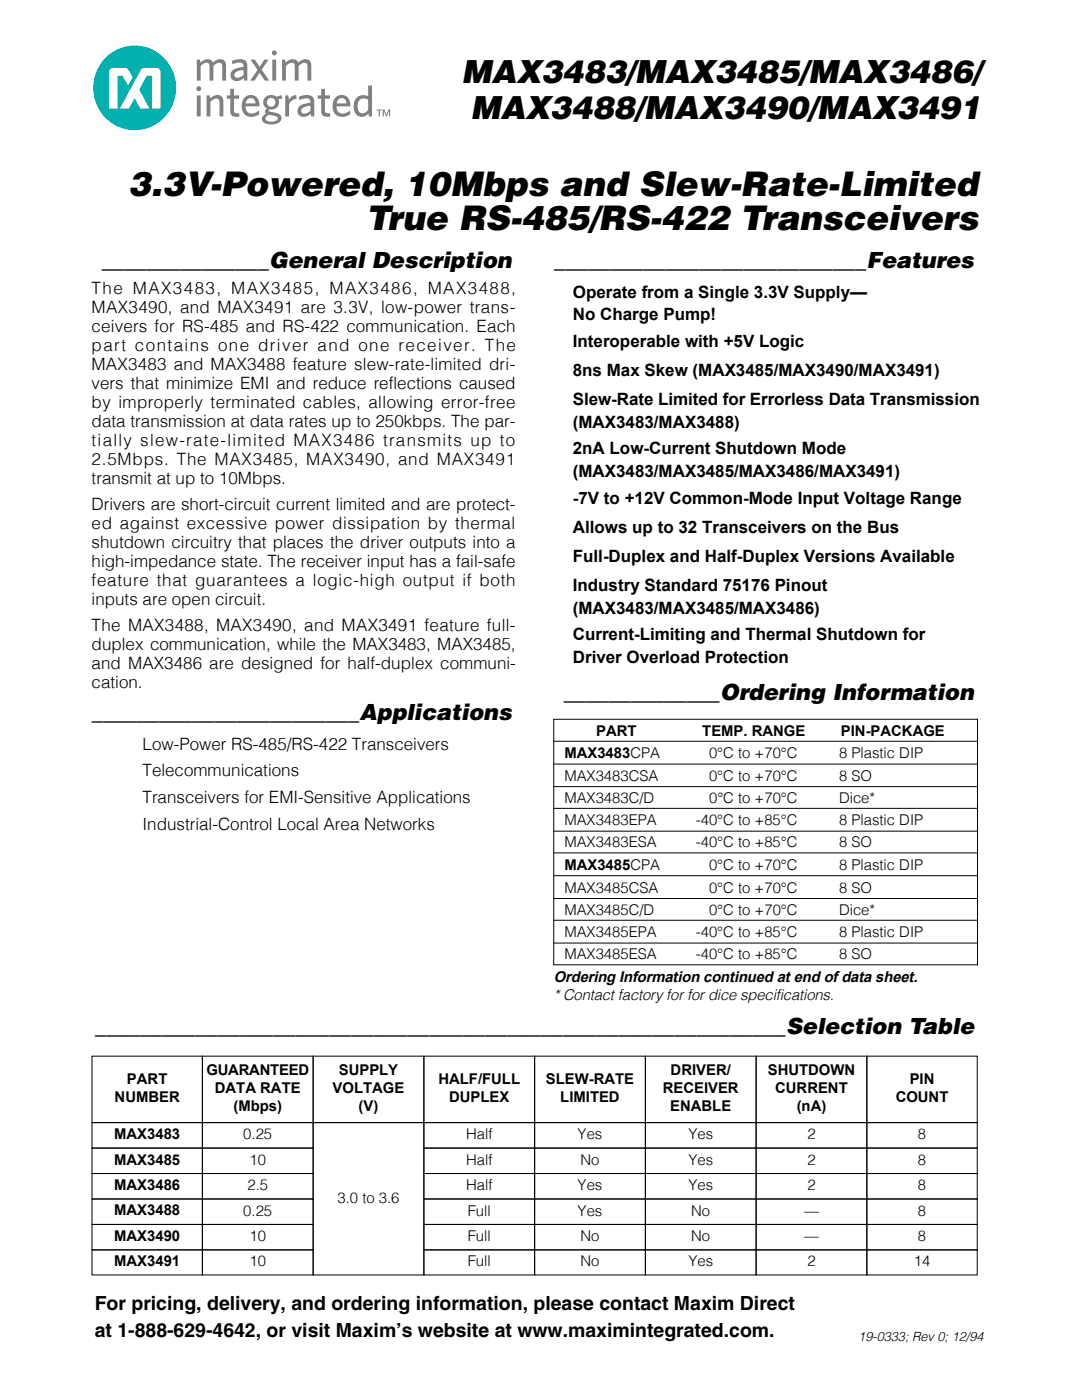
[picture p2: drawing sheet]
<svg xmlns="http://www.w3.org/2000/svg" width="216mm" height="279mm" viewBox="0 0 216 279" stroke-linecap="round" stroke-linejoin="round" font-family="sans-serif">
<defs><g id="words">
<g font-size="6.9">
<text x="25.6" y="39.1">3.3V-Powered, 10Mbps and Slew-Rate-Limited</text>
<text x="73" y="45.9">True RS-485/RS-422 Transceivers</text>
</g>
<g font-size="6.3">
<text x="92.1" y="16.6">MAX3483/MAX3485/MAX3486/</text>
<text x="93.9" y="23.7">MAX3488/MAX3490/MAX3491</text>
</g>
<g font-size="4.5">
<text x="20.4" y="53.5">_______________General Description</text>
<text x="110.7" y="53.5">____________________________Features</text>
<text x="18.4" y="143.8">________________________Applications</text>
<text x="112.6" y="139.7">______________Ordering Information</text>
<text x="19.1" y="206.3">______________________________________________________________Selection Table</text>
</g>
<g font-size="3.9">
<text x="18.9" y="261.3">For pricing, delivery, and ordering information, please contact Maxim Direct</text>
<text x="18.9" y="266.7">at 1-888-629-4642, or visit Maxim’s website at www.maximintegrated.com.</text>
</g>
<g font-size="3.4">
<text x="18.3" y="58.6">The MAX3483, MAX3485, MAX3486, MAX3488,</text>
<text x="114.3" y="59.4">Operate from a Single 3.3V Supply—</text>
<text x="18.3" y="62.4">MAX3490, and MAX3491 are 3.3V, low-power trans-</text>
<text x="114.3" y="63.9">No Charge Pump!</text>
<text x="18.3" y="66.2">ceivers for RS-485 and RS-422 communication. Each</text>
<text x="18.3" y="70">part contains one driver and one receiver. The</text>
<text x="114.3" y="69.2">Interoperable with +5V Logic</text>
<text x="18.3" y="73.8">MAX3483 and MAX3488 feature slew-rate-limited dri-</text>
<text x="18.3" y="77.6">vers that minimize EMI and reduce reflections caused</text>
<text x="114.3" y="75">8ns Max Skew (MAX3485/MAX3490/MAX3491)</text>
<text x="18.3" y="81.4">by improperly terminated cables, allowing error-free</text>
<text x="114.3" y="80.8">Slew-Rate Limited for Errorless Data Transmission</text>
<text x="18.3" y="85.3">data transmission at data rates up to 250kbps. The par-</text>
<text x="18.3" y="89.1">tially slew-rate-limited MAX3486 transmits up to</text>
<text x="114.3" y="85.4">(MAX3483/MAX3488)</text>
<text x="18.3" y="92.9">2.5Mbps. The MAX3485, MAX3490, and MAX3491</text>
<text x="114.3" y="90.7">2nA Low-Current Shutdown Mode</text>
<text x="114.3" y="95.2">(MAX3483/MAX3485/MAX3486/MAX3491)</text>
<text x="18.3" y="96.7">transmit at up to 10Mbps.</text>
<text x="18.3" y="101.8">Drivers are short-circuit current limited and are protect-</text>
<text x="114.3" y="100.6">-7V to +12V Common-Mode Input Voltage Range</text>
<text x="18.3" y="105.6">ed against excessive power dissipation by thermal</text>
<text x="114.3" y="106.4">Allows up to 32 Transceivers on the Bus</text>
<text x="18.3" y="109.4">shutdown circuitry that places the driver outputs into a</text>
<text x="18.3" y="113.2">high-impedance state. The receiver input has a fail-safe</text>
<text x="114.3" y="112.2">Full-Duplex and Half-Duplex Versions Available</text>
<text x="18.3" y="117">feature that guarantees a logic-high output if both</text>
<text x="114.3" y="118">Industry Standard 75176 Pinout</text>
<text x="18.3" y="120.8">inputs are open circuit.</text>
<text x="18.3" y="125.9">The MAX3488, MAX3490, and MAX3491 feature full-</text>
<text x="114.3" y="122.5">(MAX3483/MAX3485/MAX3486)</text>
<text x="18.3" y="129.7">duplex communication, while the MAX3483, MAX3485,</text>
<text x="114.3" y="127.8">Current-Limiting and Thermal Shutdown for</text>
<text x="18.3" y="133.5">and MAX3486 are designed for half-duplex communi-</text>
<text x="18.3" y="137.3">cation.</text>
<text x="114.3" y="132.3">Driver Overload Protection</text>
<text x="28.4" y="149.6">Low-Power RS-485/RS-422 Transceivers</text>
<text x="28.4" y="154.9">Telecommunications</text>
<text x="28.4" y="160.3">Transceivers for EMI-Sensitive Applications</text>
<text x="28.4" y="165.6">Industrial-Control Local Area Networks</text>
</g>
<g font-size="3">
<text x="119" y="146.8">PART</text>
<text x="140.1" y="146.8">TEMP. RANGE</text>
<text x="167.8" y="146.8">PIN-PACKAGE</text>
<text x="112.6" y="151.3">MAX3483CPA</text>
<text x="112.6" y="155.8">MAX3483CSA</text>
<text x="141.5" y="155.8">0°C to +70°C</text>
<text x="141.5" y="151.3">0°C to +70°C</text>
<text x="167.4" y="151.3">8 Plastic DIP</text>
<text x="167.4" y="155.8">8 SO</text>
<text x="112.6" y="160.3">MAX3483C/D</text>
<text x="141.5" y="160.3">0°C to +70°C</text>
<text x="167.4" y="160.3">Dice*</text>
<text x="112.6" y="164.7">MAX3483EPA</text>
<text x="138.8" y="164.7">-40°C to +85°C</text>
<text x="167.4" y="164.7">8 Plastic DIP</text>
<text x="112.6" y="169.1">MAX3483ESA</text>
<text x="112.6" y="173.6">MAX3485CPA</text>
<text x="138.8" y="169.1">-40°C to +85°C</text>
<text x="141.5" y="173.6">0°C to +70°C</text>
<text x="167.4" y="169.1">8 SO</text>
<text x="167.4" y="173.6">8 Plastic DIP</text>
<text x="112.6" y="178.1">MAX3485CSA</text>
<text x="141.5" y="178.1">0°C to +70°C</text>
<text x="167.4" y="178.1">8 SO</text>
<text x="112.6" y="182.6">MAX3485C/D</text>
<text x="141.5" y="182.6">0°C to +70°C</text>
<text x="167.4" y="182.6">Dice*</text>
<text x="112.6" y="187">MAX3485EPA</text>
<text x="112.6" y="191.4">MAX3485ESA</text>
<text x="138.8" y="191.4">-40°C to +85°C</text>
<text x="138.8" y="187">-40°C to +85°C</text>
<text x="167.4" y="187">8 Plastic DIP</text>
<text x="167.4" y="191.4">8 SO</text>
<text x="110.5" y="196">Ordering Information continued at end of data sheet.</text>
<text x="110.5" y="199.6">* Contact factory for for dice specifications.</text>
<text x="41.2" y="214.6">GUARANTEED</text>
<text x="67.6" y="214.6">SUPPLY</text>
<text x="133.8" y="214.6">DRIVER/</text>
<text x="153.2" y="214.6">SHUTDOWN</text>
<text x="22.9" y="219.9">NUMBER</text>
<text x="25.3" y="216.4">PART</text>
<text x="42.9" y="218.2">DATA RATE</text>
<text x="46.6" y="221.7">(Mbps)</text>
<text x="66.4" y="218.2">VOLTAGE</text>
<text x="71.6" y="221.7">(V)</text>
<text x="87.5" y="216.4">HALF/FULL</text>
<text x="89.6" y="219.9">DUPLEX</text>
<text x="108.9" y="216.4">SLEW-RATE</text>
<text x="111.8" y="219.9">LIMITED</text>
<text x="132.3" y="218.2">RECEIVER</text>
<text x="133.7" y="221.7">ENABLE</text>
<text x="154.7" y="218.2">CURRENT</text>
<text x="159" y="221.7">(nA)</text>
<text x="178.7" y="219.9">COUNT</text>
<text x="181.5" y="216.4">PIN</text>
<text x="22.8" y="227.3">MAX3483</text>
<text x="48.6" y="227.3">0.25</text>
<text x="93" y="227.3">Half</text>
<text x="115.3" y="227.3">Yes</text>
<text x="137.4" y="227.3">Yes</text>
<text x="161.1" y="227.3">2</text>
<text x="183.2" y="227.3">8</text>
<text x="22.8" y="232.4">MAX3485</text>
<text x="49.8" y="232.4">10</text>
<text x="93" y="232.4">Half</text>
<text x="115.8" y="232.4">No</text>
<text x="137.4" y="232.4">Yes</text>
<text x="161.1" y="232.4">2</text>
<text x="183.2" y="232.4">8</text>
<text x="22.8" y="237.5">MAX3486</text>
<text x="49.4" y="237.5">2.5</text>
<text x="93" y="237.5">Half</text>
<text x="115.3" y="237.5">Yes</text>
<text x="137.4" y="237.5">Yes</text>
<text x="161.1" y="237.5">2</text>
<text x="183.2" y="237.5">8</text>
<text x="18.7" y="242.4">Pin Configurations appear at end of data sheet.</text>
<text x="22.8" y="242.6">MAX3488</text>
<text x="48.6" y="242.6">0.25</text>
<text x="67.4" y="240">3.0 to 3.6</text>
<text x="93.3" y="242.6">Full</text>
<text x="115.3" y="242.6">Yes</text>
<text x="137.9" y="242.6">No</text>
<text x="160.4" y="242.6">—</text>
<text x="183.2" y="242.6">8</text>
<text x="18.7" y="246.3">Functional Diagrams continued at end of data sheet.</text>
<text x="18.7" y="250.5">UCSP is a trademark of Maxim Integrated Products, Inc.</text>
<text x="22.8" y="247.7">MAX3490</text>
<text x="49.8" y="247.7">10</text>
<text x="93.3" y="247.7">Full</text>
<text x="115.8" y="247.7">No</text>
<text x="137.9" y="247.7">No</text>
<text x="160.4" y="247.7">—</text>
<text x="183.2" y="247.7">8</text>
<text x="22.8" y="252.7">MAX3491</text>
<text x="49.8" y="252.7">10</text>
<text x="93.3" y="252.7">Full</text>
<text x="115.8" y="252.7">No</text>
<text x="137.4" y="252.7">Yes</text>
<text x="161.1" y="252.7">2</text>
<text x="182.3" y="252.7">14</text>
</g>
<text font-size="2.8" fill="#fff" x="35.5" y="25.7" transform="rotate(-7 35.5 25.7)">AVAILABLE</text>
<text font-size="2.6" x="171.3" y="267.7">19-0333; Rev 0; 12/94</text>
</g></defs>
<!-- layer: Layer 1 -->
<path d="M66.6 14.8l-48.2 6.5M66.6 16.6l-48.2 6.5" fill="none" stroke="#fff" stroke-width=".35"/>
<path d="M21 11.6a8.4 8.4 0 0 1 12.2 .5 8.4 8.4 0 0 1-1.3 12.1 8.4 8.4 0 0 1-11.3-1.2 8.4 8.4 0 0 1 .4-11.4z" fill="#00b1b0"/>
<path d="M22 13.8l-.3 .6v7.3h1.8v-6.6h1l1 2 1-1.7-.9-1.5-.4-.3-2.6-.1zM28.3 13.7l-4.4 8h1.9l1.1-2.1 1.1 2.1h1.8l-2-3.8 1.5-2.8h1v6.6h1.7v-7.3a.86 .86 0 0 0-.8-.9h-2.4z" fill="#fff"/>
<g fill="#7e8083">
<path d="M41.2 19h.6l.1 .7a1.48 1.48 0 0 1 2.6 .1l.1 3.4h-.8v-2.8a.71 .71 0 0 0-.4-.7 .71 .71 0 0 0-.8 .1l-.6 .5v2.9h-.8z"/>
<path d="M45.9 17.7h.8v1.3h1v.7h-1v2.4a.66 .66 0 0 0 1 .5l.1 .7a1.31 1.31 0 0 1-1.9-1.1v-2.5h-.6v-.7h.6z"/>
<path d="M64.1 17.7h.7v1.3h1v.7h-1v2.4a.66 .66 0 0 0 1 .5l.1 .7a1.31 1.31 0 0 1-1.8-1.1v-2.5h-.7v-.7h.7z"/>
<path d="M56.9 19h.6l.2 .9 .2-.3a1.71 1.71 0 0 1 1.2-.6l.1 .7a1.86 1.86 0 0 0-1.5 1.1v2.4h-.8z"/>
<path d="M39.3 11.9h.6l.1 .6a1.47 1.47 0 0 1 2.5 0 1.46 1.46 0 0 1 2.6 .1v3.5h-.8v-2.9a.68 .68 0 0 0-.4-.7 .68 .68 0 0 0-.8 .2l-.5 .5v2.9h-.8v-2.9a.68 .68 0 0 0-.4-.7 .68 .68 0 0 0-.8 .2l-.6 .5v2.9h-.7z"/>
<path d="M56.3 11.9h.6l.1 .6a1.47 1.47 0 0 1 2.5 0 1.46 1.46 0 0 1 2.6 .1v3.5h-.8v-2.9a.68 .68 0 0 0-.4-.7 .68 .68 0 0 0-.7 .2l-.6 .5v2.9h-.8v-2.9a.68 .68 0 0 0-.4-.7 .68 .68 0 0 0-.8 .2l-.5 .5v2.9h-.8z"/>
<path d="M50 11.9h.9l.9 1.4 .9-1.4h.9l-1.4 2 1.5 2.2h-.9l-1-1.6-1 1.6h-.9l1.5-2.2z"/>
<path d="M39.3 19h.7v4.2h-.7zM39.2 17.7a.5 .5 0 0 1 1 0 .5 .5 0 0 1-1 0z"/>
<path d="M49.4 19.8l-.4 .8h2a.96 .96 0 0 0-.5-.9 .96 .96 0 0 0-1.1 .1zM48.7 19.5a1.79 1.79 0 0 1 2.2-.3 1.79 1.79 0 0 1 .9 2h-2.8a1.36 1.36 0 0 0 .8 1.4 1.36 1.36 0 0 0 1.5-.3l.4-.2 .1 .7a2.13 2.13 0 0 1-2.7 .2 2.13 2.13 0 0 1-.8-2.5z"/>
<path d="M53.2 20.4a.9 .9 0 0 0 1.8 0 .9 .9 0 0 0-1.8 0zM53.1 23.3l-.1 .4a1.58 1.58 0 0 0 2.4 .2v-.3a1.37 1.37 0 0 0-1.4-.6l-.3-.1zM52.8 19.5a1.74 1.74 0 0 1 2.4-.2l1-.3 .1 .7-.8 .1a1.47 1.47 0 0 1-.2 1.6 1.47 1.47 0 0 1-1.5 .4l-.2 .4 1.2 .3a1.18 1.18 0 0 1 1.3 1.4 2.58 2.58 0 0 1-3.8 .3 1.09 1.09 0 0 1 .8-1.5l-.1-.2a.55 .55 0 0 1 .3-.8 1.41 1.41 0 0 1-.5-2.2z"/>
<path d="M60.3 21.6a.63 .63 0 0 0-.1 .9 .63 .63 0 0 0 .9 .1l.8-.5v-1l-.7 .1zM59.6 19.3l.8-.2a1.72 1.72 0 0 1 2.3 .7v3.4h-.6l-.1-.5a1.53 1.53 0 0 1-2.6-.1 1.37 1.37 0 0 1 1.1-1.8l1.4-.3a.79 .79 0 0 0-.3-.8 .79 .79 0 0 0-.8 0l-1.1 .3z"/>
<path d="M67.5 19.8l-.3 .8h1.9a.96 .96 0 0 0-.5-.9 .96 .96 0 0 0-1.1 .1zM66.9 19.5a1.79 1.79 0 0 1 2.2-.3 1.79 1.79 0 0 1 .8 2h-2.8a1.36 1.36 0 0 0 .8 1.4 1.36 1.36 0 0 0 1.6-.3l.3-.2 .1 .7a2.13 2.13 0 0 1-2.6 .2 2.13 2.13 0 0 1-.9-2.5z"/>
<path d="M71.8 19.9a1.92 1.92 0 0 0 .2 2.7 1.26 1.26 0 0 0 1.5-.7v-2l-1-.2zM73.5 17.1h.7v6.1h-.6l-.1-.6a1.66 1.66 0 0 1-2 .6 1.66 1.66 0 0 1-.9-1.9 2.01 2.01 0 0 1 2.9-2.1z"/>
<path d="M47 14.5a.63 .63 0 0 0-.1 .8 .63 .63 0 0 0 .8 .2l.9-.6v-.9l-.8 .1zM46.3 12.2l.7-.3a1.72 1.72 0 0 1 2.3 .8l.1 3.4h-.7l-.1-.6a1.53 1.53 0 0 1-2.5-.1 1.37 1.37 0 0 1 1.1-1.8l1.4-.2a.79 .79 0 0 0-.3-.8 .79 .79 0 0 0-.9-.1l-1 .3z"/>
<path d="M54.3 11.9h.8v4.2h-.8zM54.2 10.6a.5 .5 0 0 1 1 0 .5 .5 0 0 1-1 0z"/>
<path d="M76.4 21.9v1.3h.2v-1.1l.4 1.1h.2l.4-1.1v1.1h.3v-1.3h-.4l-.4 1-.4-1zM75.1 21.9v.2h.5v1.1h.2v-1.1h.4v-.2z"/>
</g>
<g fill="#fff">
<path d="M188.2 256.2h19.1v6.4h-19.1z"/>
<path d="M195.5 49.9h11.6v83.1h-11.6z"/>
</g>
<path d="M110.5 143.6h84.6v48.9h-84.6z" fill-rule="evenodd" fill="#fff"/>
<g fill="none" stroke="#000" stroke-width=".2">
<path d="M18.4 210.8h22v13.2h-22zM40.4 210.8h22.1v13.2h-22.1zM62.5 210.8h22.1v13.2h-22.1zM84.6 210.8h22.1v13.2h-22.1zM106.7 210.8h22.1v13.2h-22.1zM128.8 210.8h22.1v13.2h-22.1zM150.9 210.8h22.1v13.2h-22.1zM173 210.8h22v13.2h-22zM18.4 224h22v5.1h-22zM18.4 229.1h22v5.1h-22zM18.4 234.2h22v5.1h-22zM18.4 239.3h22v5.1h-22z"/>
<path d="M40.4 224h22.1v5.1h-22.1zM40.4 229.1h22.1v5.1h-22.1zM40.4 234.2h22.1v5.1h-22.1zM40.4 239.3h22.1v5.1h-22.1zM62.5 224h22.1v30.4h-22.1zM84.6 224h22.1v5.1h-22.1zM84.6 229.1h22.1v5.1h-22.1zM84.6 234.2h22.1v5.1h-22.1zM84.6 239.3h22.1v5.1h-22.1zM106.7 224h22.1v5.1h-22.1zM106.7 229.1h22.1v5.1h-22.1zM106.7 234.2h22.1v5.1h-22.1z"/>
<path d="M106.7 239.3h22.1v5.1h-22.1zM128.8 224h22.1v5.1h-22.1zM128.8 229.1h22.1v5.1h-22.1zM128.8 234.2h22.1v5.1h-22.1zM128.8 239.3h22.1v5.1h-22.1zM150.9 224h22.1v5.1h-22.1zM150.9 229.1h22.1v5.1h-22.1zM150.9 234.2h22.1v5.1h-22.1zM150.9 239.3h22.1v5.1h-22.1zM173 224h22v5.1h-22zM173 229.1h22v5.1h-22zM173 234.2h22v5.1h-22z"/>
<path d="M173 239.3h22v5.1h-22zM18.4 244.4h22v5h-22zM18.4 249.4h22v5h-22zM40.4 244.4h22.1v5h-22.1zM40.4 249.4h22.1v5h-22.1zM84.6 244.4h22.1v5h-22.1zM84.6 249.4h22.1v5h-22.1zM106.7 244.4h22.1v5h-22.1zM106.7 249.4h22.1v5h-22.1zM128.8 244.4h22.1v5h-22.1zM128.8 249.4h22.1v5h-22.1zM150.9 244.4h22.1v5h-22.1z"/>
<path d="M150.9 249.4h22.1v5h-22.1zM173 244.4h22v5h-22zM173 249.4h22v5h-22z"/>
</g>
<g fill="#fff">
<path d="M110.5 161.4h25v4.5h-25z" fill-rule="evenodd"/>
<path d="M110.5 165.9h25v4.3h-25z" fill-rule="evenodd"/>
<path d="M135.5 165.9h29.8v4.3h-29.8z" fill-rule="evenodd"/>
<path d="M135.5 161.4h29.8v4.5h-29.8z" fill-rule="evenodd"/>
<path d="M165.3 161.4h29.8v4.5h-29.8z" fill-rule="evenodd"/>
<path d="M165.3 165.9h29.8v4.3h-29.8z" fill-rule="evenodd"/>
<path d="M110.5 170.2h25v4.6h-25z" fill-rule="evenodd"/>
<path d="M110.5 174.8h25v4.5h-25z" fill-rule="evenodd"/>
<path d="M110.5 179.3h25v4.4h-25z" fill-rule="evenodd"/>
<path d="M135.5 179.3h29.8v4.4h-29.8z" fill-rule="evenodd"/>
<path d="M135.5 174.8h29.8v4.5h-29.8z" fill-rule="evenodd"/>
<path d="M135.5 170.2h29.8v4.6h-29.8z" fill-rule="evenodd"/>
<path d="M165.3 170.2h29.8v4.6h-29.8z" fill-rule="evenodd"/>
<path d="M165.3 174.8h29.8v4.5h-29.8z" fill-rule="evenodd"/>
<path d="M165.3 179.3h29.8v4.4h-29.8z" fill-rule="evenodd"/>
<path d="M110.5 183.7h25v4.5h-25z" fill-rule="evenodd"/>
<path d="M110.5 188.2h25v4.3h-25z" fill-rule="evenodd"/>
<path d="M135.5 188.2h29.8v4.3h-29.8z" fill-rule="evenodd"/>
<path d="M135.5 183.7h29.8v4.5h-29.8z" fill-rule="evenodd"/>
<path d="M165.3 183.7h29.8v4.5h-29.8z" fill-rule="evenodd"/>
<path d="M165.3 188.2h29.8v4.3h-29.8z" fill-rule="evenodd"/>
</g>
<g fill="none" stroke="#000" stroke-width=".2">
<path d="M110.4 143.5h84.8M110.5 147.9h84.6M110.5 152.5h84.6M110.5 157h84.6M110.5 143.5v49.1M195.1 143.5v49.1M110.5 161.3h84.6M110.5 165.9h84.6M110.5 170.2h84.6M110.5 174.8h84.6M110.5 179.3h84.6M110.4 192.5h84.8"/>
<path d="M110.5 183.7h84.6M110.5 188.2h84.6"/>
</g>
<g fill="#fff">
<path d="M198.7 50.8l.8 .2v202.1l-.8-.1z"/>
<path d="M5.6 49.6l7.9 1.4v202.1l-7.9-1.3z"/>
</g>
<use href="#words"/>
</svg>
